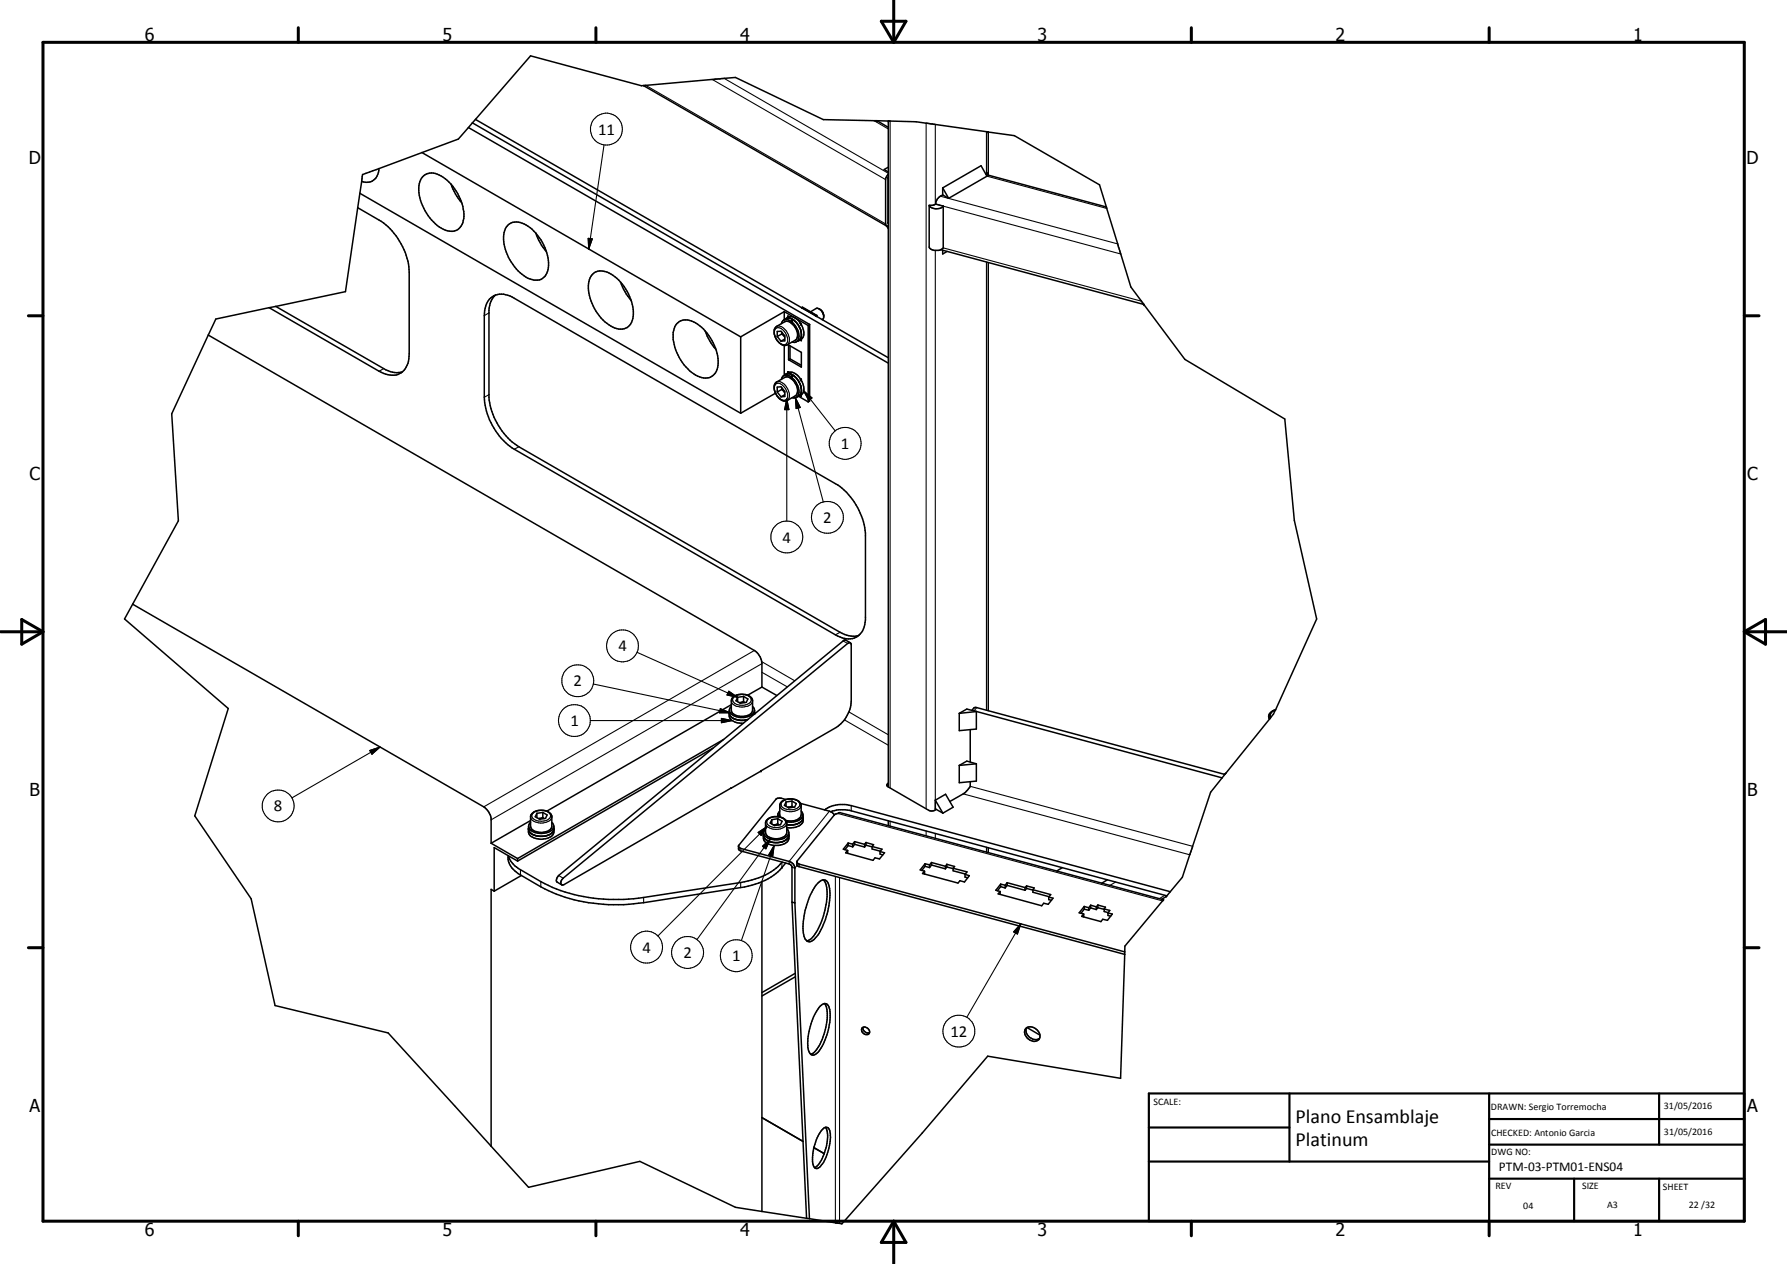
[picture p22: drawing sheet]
<svg xmlns="http://www.w3.org/2000/svg" width="420mm" height="297mm" viewBox="0 0 420 297" stroke-linecap="round" stroke-linejoin="round" font-family="sans-serif">
<defs><g id="words">
<g font-size="4.7">
<text x="304.6" y="263.9">Plano Ensamblaje</text>
<text x="304.6" y="269.3">Platinum</text>
</g>
<g font-size="4.2">
<text x="34" y="9.6">6</text>
<text x="104" y="9.6">5</text>
<text x="174" y="9.6">4</text>
<text x="244" y="9.6">3</text>
<text x="314" y="9.6">2</text>
<text x="384" y="9.6">1</text>
<text x="6.8" y="38.7">D</text>
<text x="410.6" y="38.7">D</text>
<text x="7" y="112.9">C</text>
<text x="410.8" y="112.9">C</text>
<text x="7" y="187.1">B</text>
<text x="410.8" y="187.1">B</text>
<text x="7" y="261.4">A</text>
<text x="410.8" y="261.4">A</text>
<text x="34" y="290.4">6</text>
<text x="104" y="290.4">5</text>
<text x="174" y="290.4">4</text>
<text x="244" y="290.4">3</text>
<text x="314" y="290.4">2</text>
<text x="384" y="290.4">1</text>
</g>
<g font-size="3.9">
<text x="140.6" y="31.7">11</text>
<text x="197.7" y="105.5">1</text>
<text x="193.6" y="122.9">2</text>
<text x="184" y="127.5">4</text>
<text x="145.4" y="153">4</text>
<text x="134.9" y="161.2">2</text>
<text x="134.1" y="170.6">1</text>
<text x="64.4" y="190.7">8</text>
<text x="151.1" y="223.9">4</text>
<text x="160.7" y="225.1">2</text>
<text x="172.2" y="225.8">1</text>
<text x="223.5" y="243.6">12</text>
</g>
<text font-size="3.1" x="352.4" y="275.2">PTM-03-PTM01-ENS04</text>
<g font-size="2.4">
<text x="271.2" y="259.7">SCALE:</text>
<text x="350.6" y="260.8">DRAWN: Sergio Torremocha</text>
<text x="391.2" y="260.6">31/05/2016</text>
<text x="350.6" y="267">CHECKED: Antonio Garcia</text>
<text x="391.2" y="266.7">31/05/2016</text>
<text x="350.6" y="271.4">DWG NO:</text>
<text x="351.6" y="279.3">REV</text>
<text x="372" y="279.4">SIZE</text>
<text x="391" y="279.6">SHEET</text>
<text x="358.1" y="284.1">04</text>
<text x="377.9" y="283.8">A3</text>
<text x="397.1" y="283.8">22 /32</text>
</g>
</g></defs>
<g fill="none" stroke="#000" stroke-width=".35">
<path d="M89.1 39.6a3 3 0 0 1-4.1 3.1M99.2 35.9l-14 5.1-.2 1.7M99.2 35.9l74.9 43.3M110.1 30l-2.3 2.7-8.6 3.2M110.1 30l80.3 46.2M111.1 28.9l-1 1.1M111.1 28.9l97.8 56.4M111.8 28.1l-.7 .8M111.8 28.1l97.1 56M151.3 20.1l21.6-1.9 20.7 9.9 12.6 .3M151.3 20.1l-.5 .1-26.1-7.1-12.9 15M151.3 20.1l57.2 33 .4 .7"/>
<path d="M206.2 28.4h2.7M206.2 28.4l2.7 1.5M208.9 28.4l6.5 .2 17 2.4M208.9 28.4v156.5M208.9 39.3l-1 .5 1 .6M232.4 31l6.1 .9 20 11.5 1.6 5.2M232.4 31v10.1M84.1 48.8l-2.9 19.7-16.4 3.5M84.1 48.8l5 2.9a15.7 15.7 0 0 1 7.1 12.3v19.1a4.7 4.7 0 0 1-3.1 5 6.4 6.4 0 0 1-4-.9l-25.8-14.9M84.6 45.4l-.5 3.4M84.6 45.4l89.5 51.7M85 42.7l-.4 2.7"/>
<path d="M99.3 41.6a3.3 3.3 0 0 1 4.5-.2 11.7 11.7 0 0 1 5.2 10 3 3 0 0 1-4.7 2.5 11.3 11.3 0 0 1-5.7-10.7zM106.1 43.3a12.6 12.6 0 0 0 2.4 4.3M119.5 52.8a3.7 3.7 0 0 1 4.7 .4 11.2 11.2 0 0 1 4.7 10.2 2.88 2.88 0 0 1-4.2 2.2 10.9 10.9 0 0 1-6.2-10.9l.3-.9zM126 54.8l1.3 2.9 1.2 1.4M208.9 41.6v10.9M208.9 40.9l-.7 1.1v10.8l.2 .3h.5M218.5 48.3a2.24 2.24 0 0 0 3.3 .1M218.5 48.3v9.9a2.34 2.34 0 0 0 2.9 .3l.4-.2v-9.9M219.9 48l-.7 .3h-.7M221.2 58.7l47.7 12.8M221.6 45.8a2.58 2.58 0 0 0-1.6 2.2l1.8 .4M221.6 44.2l1.4 2.4"/>
<path d="M221.6 44.2v1.6M221.6 58.8v.9l1.1-.6M221.6 45.8l1.4 .8M221.6 44.2l9.1-5.3 1.4 2.5-9.1 5.2M231.8 41l28.3 7.6M232.4 40.6l-.4 .5M260.1 48.7l5.8 18.7 3 4.1M260.1 48.6v.1M49 78.7l-8.6 18.5 1.5 25.2-12.6 23.1 24.4 21-7.9 25.2 13.2 19.5 5.7 25.1 26.6 6.4 24.2 26.7M49 78.7l128.4 74.2a4.1 4.1 0 0 1 1.7 3.1v5.5M63.3 72.3l-12.6 2.7-1.7 3.7M64.8 72l-1.5 .3"/>
<path d="M64.8 72l25.4 14.6a5.5 5.5 0 0 0 4.4 .8M115.1 70.3a4.3 4.3 0 0 1 5.3-.5l76 43.9a15.5 15.5 0 0 1 7.1 11.6v20.4a4.1 4.1 0 0 1-5.5 4.2l-1.6-.7-75.5-43.6a15.7 15.7 0 0 1-7-12.3v-19.1l.3-2.3zM116.5 69.3a5 5 0 0 0-1.5 3.6v20.4a15.8 15.8 0 0 0 7 11.7l75.5 43.6a5.7 5.7 0 0 0 4.5 .7M139.2 64.6a3.6 3.6 0 0 1 4.9 .1 11.2 11.2 0 0 1 4.7 10.1 2.97 2.97 0 0 1-4.7 2.1 11.1 11.1 0 0 1-5.6-10.7zM145.9 66.3l.7 1.7 1.8 2.7M159.1 76.1a3.6 3.6 0 0 1 4.9 .1 11.2 11.2 0 0 1 4.7 10.2 3 3 0 0 1-4.7 2 10.9 10.9 0 0 1-5.6-10.8l.3-.8zM165.8 77.8l1.1 2.3 1.4 2M174.1 79.2v17.9M182.7 79.1v-1.2h.9l.9 1v1.2l-.9 .1M182.7 79.1l.9 1.1M183.8 78.5l.7 .7M183.8 78.5l-1.1 .6"/>
<path d="M183.9 78.1l-.1 .4M184.4 73.2l5.6 3.3M184.4 73.2l-10.3 6M184.4 73.2v1.9M184.5 79.7l-.9 .5M184.6 75.1a1.68 1.68 0 0 1 2.4 .5l.5 .5M185.2 74.3v.3M185.2 74.3l.3 .2M185.2 74.3l.3 .1M185.3 74.6l-.5 .2M185.6 74.4a2.68 2.68 0 0 1 2.6 1.5M186 75.5v.4"/>
<path d="M186 75.5a1.28 1.28 0 0 0-1.4-.4 1.28 1.28 0 0 0-.9 1M186 75.9l-.5-.3-.8-.1-2.1 1.2-.5 .7-.1 1a3.3 3.3 0 0 0 2.6 2.8l2.4-1.3a2.48 2.48 0 0 0-.3-3.3l-.5-.5M186 75.9l.2 .2M186.2 75v1.1M186.2 75l-.2 .5M186.2 75l-1-.2-.9 .4M186.4 75.1l-.2 .6a3.7 3.7 0 0 1 1.4 4.3 1.11 1.11 0 0 1-1.4 .4M186.6 75.2a3.9 3.9 0 0 1 1.6 4.3l-.2 .4-.8 .4M187.7 76.4a2.87 2.87 0 0 1 .3 3.5l-.5 .3M188.1 75.9l.3 .2M188.1 79.9l.3 .2M188.3 76l.1 .1"/>
<path d="M188.3 79.8l-.5 .3M188.4 76.1v.4M188.4 76.3a2.63 2.63 0 0 1 0 3.4v.4M188.5 72.3l.2-.1 3.4 1.9M188.7 72.3l3.2 1.8h-.2M188.7 72.3v.1M188.7 72.3l-.2 .1M188.7 72.4l3 1.7M188.7 72.4h-.1M190 76.5v17.9M190.4 76.2v18l-.4 .2M190.4 76.2l-.4 .3"/>
<path d="M190.6 73.3l1.2-.8a1.65 1.65 0 0 1 1.6 .8 1.65 1.65 0 0 1-.1 1.8M191.7 74.1v.1M192.1 74.1l-.3 .2M192.1 74.1v.3M192.8 72.7l.6 .7 .3 .8M232.4 61.7v105.3M268.9 71.5l9.7 13 23.5 14 2.2 23.8 5.3 23.2-9.7 21.3M182.3 92.4l-8.2 4.7M182.3 90l2.2-1.3a2.21 2.21 0 0 1 2.6 1.6 2.11 2.11 0 0 1-.1 2.7l-1.9 1.1a2.44 2.44 0 0 1-2.8-1.8l-.3-1.6zM182.7 92.1v-1.1l.9-.1 .9 1.1v1.2l-.9 .1M182.7 92.1l.9 1.2M183.8 91.5l.7 .8"/>
<path d="M183.8 91.5l-1.1 .6M183.9 91.2l-.1 .3M184.3 88.3a1.88 1.88 0 0 1 3 .6l.2 .3M184.4 81.2v7M184.5 92.8l-.9 .5M185.2 87.4l.3 .1M185.2 87.4v.3M185.2 87.4h.3M185.3 87.7l-.5 .2M185.4 81.1l3 1.7v3.5l-3-1.8zM185.6 87.5a2.73 2.73 0 0 1 2.6 1.5M185.7 81.3v3"/>
<path d="M185.7 84.3l2.7 1.6M185.7 84.3l-.3 .2M186 88.6v.3M186 88.6a1.31 1.31 0 0 0-2.3 .6M186.2 88.1v1M186.2 88.1l-.5-.2a.94 .94 0 0 0-1.1 .2M186.2 88.1l-.2 .5M187 88.6l-.6-.4-.2 .5a3.9 3.9 0 0 1 1.4 4.3l-.4 .4M187.2 88.8l.3 .4M187.2 93.4l-1 .1M187.5 89.2l.6 1M187.8 93.1l2.2 1.3"/>
<path d="M187.8 93.1l-.6 .3M188.1 90.2a2.22 2.22 0 0 1-.3 2.9M188.1 89l.3 .2M188.1 92.9l.3 .2M188.1 90.2a2.25 2.25 0 0 1-.4 2.9l-.2 .1M188.3 89l.1 .2M188.3 92.8l-.5 .3M188.4 89.2v.3M188.4 89.4a2.64 2.64 0 0 1 0 3.4v.3M188.4 89.2h.1M188.4 93v.1M188.4 80v.1"/>
<path d="M31.2 142l82.5 47.6a4.1 4.1 0 0 1 1.8 2.8v5.8M199.9 151l-.6 .2-66.9 55.2a.92 .92 0 0 0-.2 1.6l39.7-22.7M199.9 151l.2 .3v13.5a8.1 8.1 0 0 1-3.5 6.1l-17.7 10.2M199.9 151l-1.1-.6-.4 .1-67.1 55.2-.4 .8-.1 .6 1.3 .8M167.6 175.8l-45.9 26.6M170.1 173.8l-48.4 28M171.5 167.3a1.74 1.74 0 0 0 1.8 1.9l1.7 .1 .8-.2M171.5 166.9l-.1 1.3a2.6 2.6 0 0 0 3 1.8h.4M171.5 166.9a2.54 2.54 0 0 0 2.5 1.7 3.2 3.2 0 0 0 3.4-1.4v-.3M171.5 167.6v.2a2.63 2.63 0 0 0 2.8 1.5M171.9 165.6l-43.3 25M171.9 166l-.4 .9"/>
<path d="M172.2 164a3.2 3.2 0 0 1 4.7 .4v2.7a3.2 3.2 0 0 1-4.7 .5l-.3-.7v-2.2zM173.4 163.9v1M174.8 163.7l1 .6-.3 .8-1.4 .2-1.1-.6 .4-.8M174.8 163.7l-1.4 .2M174.8 164.9l.3 .2M174.8 163.7v1.2M174.8 164.9l-1 .2M175.8 169.1l-1.1 .2M176.9 166l.5 .9M177.4 167.3v.5M177.4 166.9v.9M179.1 161.5l3.6 1.9"/>
<path d="M179.1 161.5l-3.3 1.9M228.1 171.4v7.7M228.5 166.9l.5-.5 .6-.1 58.4 15.7M229 167l58.3 15.8M229.6 179.5v4.1l-4.1 .3v-4M229.6 179.5l-4.1 .4M229.6 179.5l-2.3-.6-1.8 1M229.6 167.2v4.1l-4.1 .4v-4.1M229.6 167.2l-4.1 .4M229.6 167.2l-2.3-.6-1.8 1M298.5 169l-10.3 12.7M298.6 168.2l.1 .5"/>
<path d="M298.7 168.7l-.2 .3M299.5 166.9a1.42 1.42 0 0 0-1 2.1M299.5 167l-.5 .3a1.83 1.83 0 0 0-.4 1.5M299.9 166.8l-.5 1-.7 .9M299.9 166.8h.1M299.9 166.8l-.4 .1M115.5 198.2l6.2 3.6M124.3 194.2l-.1 1.3a2.24 2.24 0 0 0 2.4 1.6 3.5 3.5 0 0 0 3.5-1.1l.1-1.5M124.3 194.5a1.65 1.65 0 0 0 1.5 1.8M124.3 194.2a2.64 2.64 0 0 0 2.9 1.7 2.73 2.73 0 0 0 3-1.5v-.2M124.3 194.8l.1 .5 .9 .8M124.7 192.8l-9.2 5.4"/>
<path d="M124.7 193.3l-.4 .9M125.1 191.2l.6-.5 1.1-.3a2.97 2.97 0 0 1 2.7 .9l.2 .5v2.6a3.2 3.2 0 0 1-4.8 .2l-.2-2.8zM125.6 196.3l1 .2M126.2 191.1v1.1M127.6 190.9l1 .6-.3 .8-1.4 .2-1.1-.6 .4-.8M127.6 190.9l-1.4 .2M127.6 192.2l.3 .2M127.6 190.9v1.3M127.6 192.2l-1 .2M128.5 196.4l-1.7 .1M128.9 196.3a4.4 4.4 0 0 1-2.9 .1M129.5 196l-.3 .1"/>
<path d="M129.7 193.3l.5 .9M130 195.5l-.4 .4M130.2 194.2l-.1 1.1M130.2 195l-.8 1.1-.7 .2M171.8 185.2l.1 .1M173.6 199l.6 .4 11.3 3a1.71 1.71 0 0 1 1.4 1.6v8.2M179 181.1l-7.1 4.2M179.5 196.5a3 3 0 0 0 3.4 1.5M179.5 195.7a2.44 2.44 0 0 0 2.6 1.7 3.5 3.5 0 0 0 3.2-1.3l.2-.4M179.5 196a1.99 1.99 0 0 0 2 2.6 3.8 3.8 0 0 0 3.7-.9l.3-.7v-.7M179.5 195.7l.1 .9 .2 .4M179.9 197.1a4.3 4.3 0 0 0 3.4 .9"/>
<path d="M180 194.7l-.5 1M181.5 192.6v1M182.9 193.6l-1.1 .2M182.9 192.4l1 .6-.4 .8-1.4 .2-1-.6 .4-.8M182.9 192.4l-1.4 .2M182.9 193.6l.2 .2M182.9 192.4v1.2M182.9 191.8v.1M182.9 191.7l.1 .2M183 191.9a3.4 3.4 0 0 0-2.8 .9l-.2 .5v2.4a2.26 2.26 0 0 0 2.7 1.4 2.16 2.16 0 0 0 2.3-1.4v-2.4l-.3-.5M183 191.9h.2a2.3 2.3 0 0 1 1.5 .9M183.3 190.6l-.4 .6v.7"/>
<path d="M184.7 187.9l.7-.2a2.55 2.55 0 0 1 3 1.6v2.2a2.24 2.24 0 0 1-2.5 1.5l-1.1-.2M184.7 187.9l-1.4-.4-.8 .2-8.9 11v.9l.6 .4 11.7 3.2 .3 .5v8.3M184.7 187.9a1.75 1.75 0 0 0-1.4 1.2v2.6l.2 .3M184.8 188.5v1M185 197.2l-.6 .4-1.3 .4M185 194.7l.5 1M185.3 197l-.2 .1M185.5 196a1.83 1.83 0 0 1-2 1.9M185.5 195.7l-.2 1.1M186.2 188.3v1.2M186.2 188.3l1 .5-.4 .9-1.3 .2-1.1-.6 .4-.8M186.2 188.3l-1.4 .2"/>
<path d="M186.2 189.5l.3 .2M186.2 189.5l-1 .2M187.8 193.5l-1.5 .3M188.2 188.8l7.1 2M188.2 193.2l-.2 .1M188.4 190.6a1.35 1.35 0 0 1 .3 1.4 1.35 1.35 0 0 1-1.1 .9l-1.5 .3-1.2-.1M188.8 191.5v.9l-.5 .7M188.8 191.8a1.98 1.98 0 0 1-1.9 2.6l-1.9 .1M188.8 192.3a2.9 2.9 0 0 1-3.4 1.5h-.4h1.2M193.9 190.3a7.3 7.3 0 0 1 6.2-1l75.1 20.2M195.3 190.8a7.4 7.4 0 0 1 4.8-.3l74.3 20M195.3 190.8l.9 .7"/>
<path d="M196.2 191.5l-8.8 10.8v1l.3 .3 76.7 20.7M196.2 191.5l1.3-.5 76.1 20.5M199.3 199.9l-.1 .6M199.3 199.9l-.5 .5 6.5 1.8 .4-.6 1.1 .2 1.2-1.4-1.1-.3M199.4 198.7l-.7 1M199.4 198.7l1.1 .3M199.4 198.1l-1.1 1.5 1 .3M199.4 198.1l1.1 .3M199.4 198.1v.6M200.5 198.4v.6M200.9 198.4l2.4 .7M200.9 198.4l-.4 .6"/>
<path d="M200.9 197.8l-.4 .6M200.9 197.8l2.4 .6M200.9 197.8v.6M203.3 198.4v.7M203.6 198.6l1.5 .4M203.6 198.6l-.3 .5M203.6 198l-.3 .4M203.6 198l1.8 .5-.3 .4M203.6 198v.6M205.1 198.9v.6l1.9 .5M205.1 198.9l2.3 .7-.5 .5M208.8 184.9l9.7 5.6h.9l.7-.3"/>
<path d="M208.8 184.1h.1M208.8 184.1l-.3 .3 .3 .5M208.9 192.9v1.2M219.9 188l1.8 3.1M219.9 188v2.1l1.8 1M219.9 188l2.4-1.4 1.8 3.1-2.4 1.4M228.1 183.7v1.1l-1.1 1.4-3.7 2.1M232.4 199.2v1.2M287.3 182.8l-2.7 3.4-6.6 20-2.8 3.3M288 182l-.7 .8M288.2 181.7l-.2 .3M288.2 181.7l-.4 .2"/>
<path d="M116.2 209.4l-.7-.4v60.4M119.5 201.1a4.5 4.5 0 0 0 2.4 4.2l5.3 3.1a38.1 38.1 0 0 0 24.1 3.7l23.7-3.7 4.1-1.2M119.5 201.1l.5 1.2 1 1.2 6.2 3.7a38.1 38.1 0 0 0 24.1 3.7l22.8-3.5a15.3 15.3 0 0 0 9.8-4.8M121.7 202.4l-5.5-3.2v10.2M121.7 201.8v.6M122.6 205.7l-6.4 3.7M179.1 207.2v77.5M183.8 203.9a11.3 11.3 0 0 1-4.7 3.3M183.9 203.9l-.2 .2M183.9 203.8v.1M184.7 202.8l-.9 1.1M186.2 212l3.4 74.3"/>
<path d="M186.2 212l.7 .2M186.9 212.2l3.4 74.2M187.4 202.6l.5 .5 76.5 20.6M193.6 206.8a1.88 1.88 0 0 1 1.5 2 16.7 16.7 0 0 1-3.7 12l-.3 .2a1.15 1.15 0 0 1-1.4 .1M193.6 206.8a4.7 4.7 0 0 0-2.7 2.9 17 17 0 0 0-1.9 10.3l.7 1.1M193.6 206.8a5.5 5.5 0 0 1 .8 4.5 18.2 18.2 0 0 1-2.8 8.2l-.8 1.1-1.1 .5M206.9 200.1v.6l.6 .2M217.4 204.7l-.1 .7M217.4 204.7l-.5 .6 8.3 2.2 .5-.5 1.1 .3 1.1-1.5-1-.3M217.5 203.6l-.8 1M217.5 203.6l1.1 .3M217.5 203l-1.1 1.4 1 .3"/>
<path d="M217.5 203l1.1 .2M217.5 203v.6M218.6 203.2v.7M219 203.3l3.3 .9M219 203.3l-.4 .6M219 202.7l-.4 .5M219 202.7l3.3 .9M219 202.7v.6M222.3 203.6v.6M222.6 203.8l1.5 .3M222.6 203.8l-.3 .4M222.6 203.1l-.3 .5"/>
<path d="M222.6 203.1l1.8 .5-.3 .4M222.6 203.1v.7M224.1 204v.6l2.9 .8M224.1 204l3.3 .9-.5 .6M226.9 205.5v.6l.6 .2M235.2 209.5l-.1 .7M235.2 209.5l-.5 .6 10.2 2.8 .5-.6 1.1 .2 1.1-1.4-1-.3M235.3 208.4l1 .3M235.3 208.4l-.8 .9M235.3 207.8l-1.2 1.4 1.1 .3M235.3 207.8l1 .2M235.3 207.8v.6"/>
<path d="M236.3 208v.7M236.8 208.1l4.2 1.1M236.8 208.1l-.5 .6M236.8 207.4l4.2 1.2M236.8 207.4l-.5 .6M236.8 207.4v.7M241 208.6v.6M241.4 208.8l1.5 .4M241.4 208.8l-.4 .4M241.4 208.2l1.8 .5-.3 .4M241.4 208.2l-.4 .4M241.4 208.2v.6"/>
<path d="M242.9 209.1v.6l3.8 1M242.9 209.1l4.1 1.1-.4 .6M246.6 210.8v.6l.6 .2M249.8 203.9l-1.4 .8M254.8 214.8l-.1 .7M254.9 213l1.1 .3M254.9 213.7l-.7 .9M254.9 213.7l1.1 .2M254.9 213l-1.2 1.5 1.1 .3M254.9 213v.7M256 213.3v.6M256.4 213.4l1.4 .3"/>
<path d="M256.4 213.4l-.4 .5M256.4 212.7l-.4 .6M256.4 212.7l1.4 .4M256.4 212.7v.7M257.8 213.1v.6M258.1 213.3l1.5 .4M258.1 213.3l-.3 .4M258.1 212.7l-.3 .4M258.1 212.7l1.8 .5-.3 .4M258.1 212.7v.6M259.6 213.6v.6l1 .3M259.6 213.6l1.3 .4-.4 .5"/>
<path d="M260.4 206.8l-1.4 .8M260.5 214.5v.6l.6 .2M260.5 214.5l1 .3-1.1 1.5-1.1-.3-.4 .6-4.6-1.3 .5-.5M273.5 211.5l-9 10.8-.1 1.4M273.5 211.5h.1M274.4 210.5l-1.3 .8M275.2 209.5l-.8 1M187 228.7l-7.9 4.6M187 229.5l-7.9 4.6M192.8 236.5l.5-.4a1.03 1.03 0 0 1 1.1-.1 1.03 1.03 0 0 1 .6 .9 14 14 0 0 1-2.7 10.4l-.5 .4a1.06 1.06 0 0 1-1.1 .1 1.06 1.06 0 0 1-.6-.9 14.3 14.3 0 0 1 2.7-10.4zM193.8 235.8a6.5 6.5 0 0 1 .5 5 11.9 11.9 0 0 1-3.2 6.8l-.5 .2M264.4 224.3l-.9 29.1-31.3-5.2-15.3 18-19 21.4-7.6-1.2"/>
<path d="M264.4 223.7v.6M202.6 241.6a1.05 1.05 0 0 1 1.4 .1 1.05 1.05 0 0 1 .2 1.4 1.19 1.19 0 0 1-1.6-1.5zM202.9 241.4a1.22 1.22 0 0 0 1.5 1.3M241.1 241.8a2.12 2.12 0 0 1 2.5 .1 2.12 2.12 0 0 1 .7 2.4 2.11 2.11 0 0 1-2.5-.1 2.11 2.11 0 0 1-.7-2.4zM241.3 241.6a2.18 2.18 0 0 0 .8 2.2 2.18 2.18 0 0 0 2.3 .3M241.5 241.5l3 1.7M115.5 269.4l8.8 9.6 26.1-6.1 22.5 10.8 6.2 1M179.1 262.6l9.7 5.6M191.4 269.7l2.4 1.4M193.2 265.6a1.16 1.16 0 0 1 1.1-.7 1.6 1.6 0 0 1 .9 1.9 10.7 10.7 0 0 1-2.5 7.5 .88 .88 0 0 1-1 .2 .88 .88 0 0 1-.5-.9 11.7 11.7 0 0 1 2-8zM194.1 264.9a7.3 7.3 0 0 1-.2 5.9 6.3 6.3 0 0 1-2.4 3.6M179.1 284.7l10.5 1.6"/>
<path d="M189.6 286.3l.7 .1"/>
</g>
<g fill="none" stroke="#000" stroke-width=".25">
<path d="M167.5 18.7l40.7 23.5M170.3 18.4l38.6 22.3M142 34.1l-3.6 24.4M151.8 20.1l56.4 32.5M205.5 28.4l3.4 1.9M209.3 28.4v156.8M217.8 29v161.1M219.9 29.3v18.7l43.6 11.7M231.9 30.9v10.1M138.3 56l1 .1-.9 2.4zM208.8 52.3l.1 .1M208.8 41.9l.1 .1"/>
<path d="M219.9 58.8v131.5M221.1 46.1l41.7 11.2M221.8 58.3l46.6 12.5M232.1 41.4l28.1 7.6M115 73.5l-1.1 .7M182.3 77.3a1.41 1.41 0 0 1 2.2 .7 2.11 2.11 0 0 1 .2 2.9 2.55 2.55 0 0 1-2.6-2.5zM182.6 76.7a2.52 2.52 0 0 1 2.8 2 2 2 0 0 1-.3 2.3M185.5 74.4l-.2 .2M188.3 76l-.2-.1 .3 .5M188.4 79.7l-.1 .1M231.9 61.6v105.3M90.2 86.6l-1.1 .6"/>
<path d="M115 92.8l-1.1 .5M182.4 90.3a1.46 1.46 0 0 1 2.1 .8 2.06 2.06 0 0 1 .2 2.9 2.43 2.43 0 0 1-2.6-2.2v-.9zM182.6 89.8a2.23 2.23 0 0 1 2.6 1.6 2.11 2.11 0 0 1-.1 2.7M185 93.7l.5 2.6h-1zM185 93.7v28.7M185.5 87.4l.1 .1-.3 .2M187 93.5l1.2 2.3-1 .2zM187 93.5l6.6 24.5M188.3 89h-.2l.3 .5M188.4 92.8h-.1M189 91.9l1.9 1.6-.8 .6zM189 91.9l7.4 9.4"/>
<path d="M122 105l-1.1 .6M149.8 153.3l23.6 10.6M177.4 152.9l-63.7 36.7M179.1 155.5l7.7 4.5M179.1 158l6 3.4M179.1 156l-63.6 36.7M197.5 148.6l-1.1 .6M198.2 150.6l1.1 .6M86.9 176.4l2.5-.8-2 1.6zM89.4 175.6l-20.7 11.9M138.8 169.3h33.3M139.5 160.7l32.2 6.8"/>
<path d="M169.4 166.5l2.3 1h-2.5zM169.6 168.8l2.5 .5-2.5 .5zM171.4 162.4l2 1.5-2.5-.6zM171.9 164.7a2.32 2.32 0 0 0 2.8 1.5 2.17 2.17 0 0 0 2.2-1.5M172.5 163.8a3 3 0 0 1 4.1 .3 1.16 1.16 0 0 1-1 1.5 2.92 2.92 0 0 1-3.3-.8v-.6zM198.5 169.2l10.4 5.9M199.6 167.3l9.3 5.4M229.6 166.3l-.6 .7M124.7 191.9a2.56 2.56 0 0 0 3.5 1.4 1.63 1.63 0 0 0 1.5-1.4M125.4 191.1a3.1 3.1 0 0 1 4 .2 1.39 1.39 0 0 1-1.7 1.7 2.5 2.5 0 0 1-2.7-1.1l.1-.5zM174.2 199.4v.6M178.3 195.6l2.1-1.4-1.4 2.1z"/>
<path d="M179.3 198.9l1.8-1.8-1 2.4zM180 193.5a2.26 2.26 0 0 0 2.7 1.4 2.16 2.16 0 0 0 2.3-1.4M180.4 194.2l-25.7 25.8M180.4 192.7a2.85 2.85 0 0 1 4.3 .3 1.7 1.7 0 0 1-2.1 1.5 1.94 1.94 0 0 1-2.3-1.3zM181.1 197.1l-17.2 23.7M182 198.7l-.3 2.5-.9-.3zM182 198.7l-7.7 22.3M183.3 189.3a2.05 2.05 0 0 0 2.4 1.5 2.48 2.48 0 0 0 2.7-1.5M184 188.4a3 3 0 0 1 3.9 .3 1.07 1.07 0 0 1-.9 1.4 2.7 2.7 0 0 1-3.3-.9v-.4zM195 190.6l-9.5 11.8v.6M197.1 191.2l76.2 20.5M200.1 189.3v1.2"/>
<path d="M208.8 184.1v.8M209.3 193v1.2M217.8 195.3v1.1M219.9 195.9v1.1M226.5 186.6l53.2 14.3M228.1 184.8l52.3 14.1M231.9 199.1v1.1M122.4 204.4v1.2M127.2 207.2v1.2M131.3 205.7l1.1 .7M151.3 210.9v1.2M174.1 207.4v1.2"/>
<path d="M183.8 202.6v1.3M187.4 203.4l-.5 .6-.7-.2M187.9 203.1v.6M196.4 206v81.4M197.4 206.2v81.3M240 217.1l-.8 2.4-.9-.5zM240 217.1l-12.7 22M262.3 207.3l-1.3 .8M273.9 210.4l-1.4 .8"/>
<circle cx="142.6" cy="30.4" r="3.7"/>
<circle cx="198.7" cy="104.2" r="3.8"/>
<circle cx="185" cy="126.2" r="3.7"/>
<circle cx="194.5" cy="121.6" r="3.8"/>
<circle cx="135.8" cy="160" r="3.7"/>
<circle cx="146.3" cy="151.8" r="3.7"/>
<circle cx="135" cy="169.3" r="3.8"/>
<circle cx="65.4" cy="189.4" r="3.7"/>
<circle cx="152" cy="222.6" r="3.7"/>
<circle cx="161.7" cy="223.8" r="3.7"/>
<circle cx="173.1" cy="224.6" r="3.7"/>
<circle cx="225.5" cy="242.4" r="3.8"/>
</g>
<g fill="#000">
<circle cx="206.2" cy="28.4" r=".18"/>
<circle cx="208.9" cy="28.4" r=".18"/>
<circle cx="232.4" cy="31" r=".18"/>
<circle cx="260.1" cy="48.6" r=".18"/>
<circle cx="268.9" cy="71.5" r=".18"/>
<circle cx="178.9" cy="181.1" r=".18"/>
</g>
<g fill="none" stroke="#000" stroke-width=".71">
<path d="M10.1 9.9h400v277.1h-400zM70.1 6.5v3.4M140.1 6.5v3.4M207.2 5h5.8l-2.9 4.9zM210.1 0v9.9M280.1 6.5v3.4M350.1 6.5v3.4M6.7 74.2h3.4M410.1 74.2h3.5M.1 148.5h10M5.1 145.6l5 2.9-5 2.9zM410.1 148.5h10"/>
<path d="M410.1 148.5l5-2.9v5.8zM6.7 222.7h3.4M410.1 222.7h3.5M70.1 287v3.4M140.1 287v3.4M210.1 287v10M210.1 287l2.9 5h-5.8zM280.1 287v3.4M350.1 287v3.4"/>
</g>
<path d="M270.1 257h140v30h-140zM303.2 257v16M350.1 257v30M390.1 257v12M270.1 265h33.1M270.1 273h80M350.1 277h60M350.1 269h60M350.1 263h60M370.1 277v10M390.1 277v10" fill="none" stroke="#000" stroke-width=".51"/>
<path d="M138.3 56l1 .1-.9 2.4zM185 93.7l.5 2.6h-1zM187 93.5l1.2 2.3-1 .2zM189 91.9l1.9 1.6-.8 .6zM86.9 176.4l2.5-.8-2 1.6zM169.4 166.5l2.3 1h-2.5zM169.6 168.8l2.5 .5-2.5 .5zM171.4 162.4l2 1.5-2.5-.6zM178.3 195.6l2.1-1.4-1.4 2.1zM179.3 198.9l1.8-1.8-1 2.4zM182 198.7l-.3 2.5-.9-.3zM240 217.1l-.8 2.4-.9-.5z" fill="#000"/>
<use href="#words"/>
</svg>
